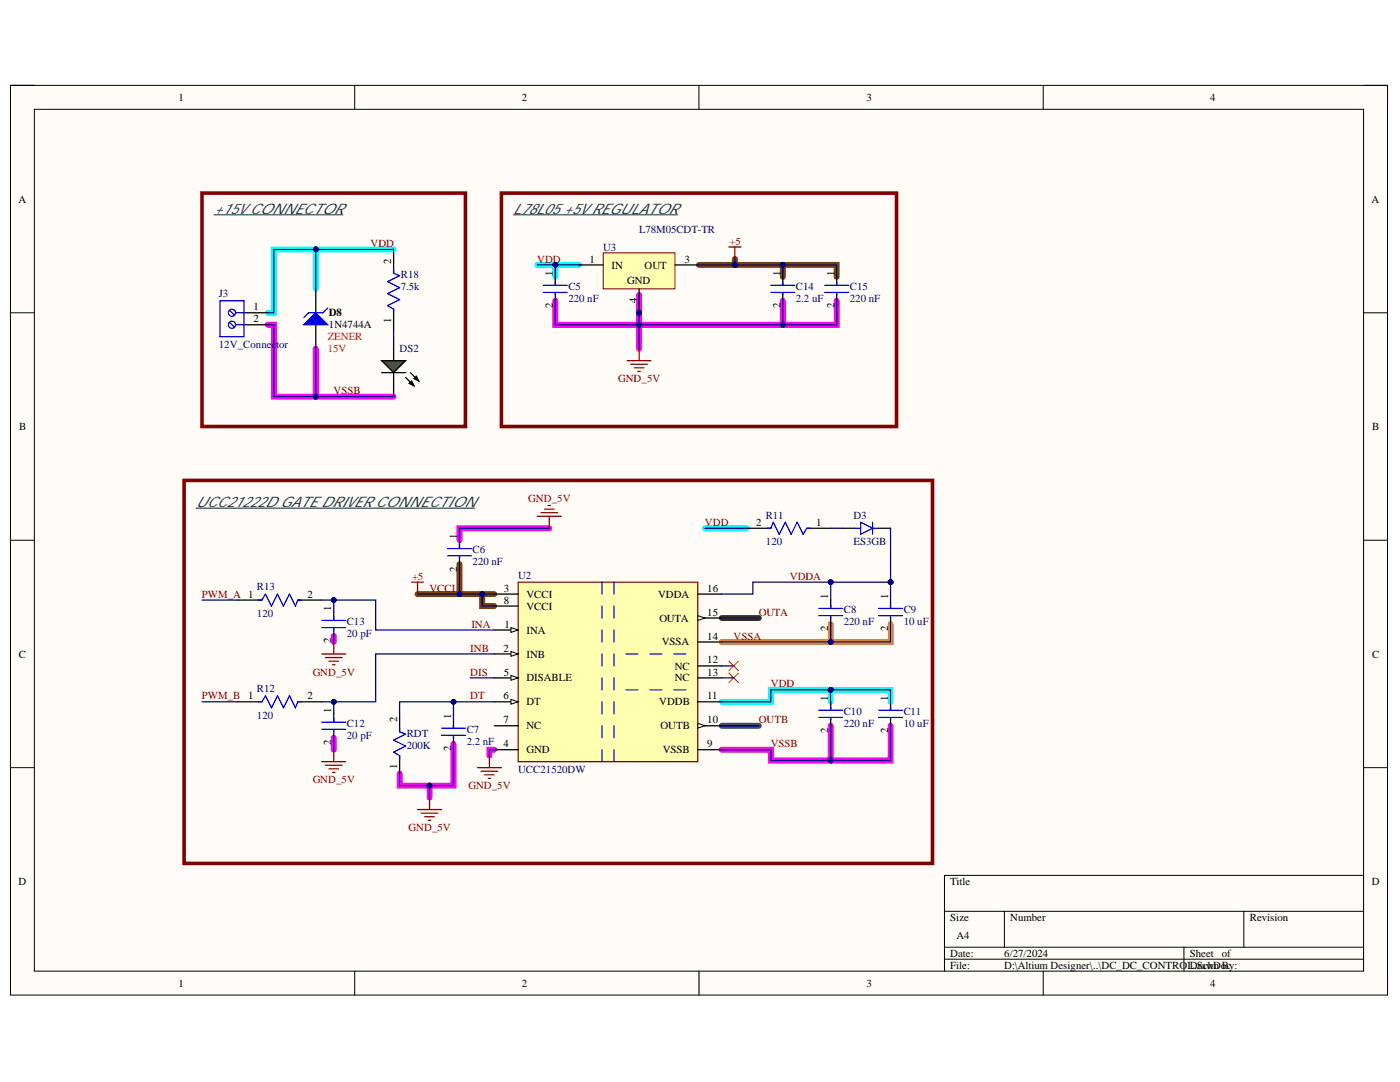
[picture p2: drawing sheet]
<svg xmlns="http://www.w3.org/2000/svg" width="279mm" height="216mm" viewBox="0 0 279 216" stroke-linecap="round" stroke-linejoin="round" font-family="sans-serif">
<defs><g id="words">
<g font-size="2.9" fill="#0c343d">
<text x="42.7" y="42.6">+15V CONNECTOR</text>
<text x="102.4" y="42.6">L78L05 +5V REGULATOR</text>
<text x="39.1" y="101.2">UCC21222D GATE DRIVER CONNECTION</text>
</g>
<g font-size="2.2">
<text x="35.6" y="20.1">1</text>
<text x="104.1" y="20.1">2</text>
<text x="173" y="20.1">3</text>
<text x="241.5" y="20.1">4</text>
<text x="3.7" y="40.4">A</text>
<text x="273.7" y="40.4">A</text>
<text x="78.1" y="52.6" transform="rotate(-90 78.1 52.6)">2</text>
<text x="117.7" y="52.4">1</text>
<text x="122.1" y="53.6">IN</text>
<text x="128.6" y="53.6">OUT</text>
<text x="136.6" y="52.4">3</text>
<text x="110.3" y="55" transform="rotate(-90 110.3 55)">1</text>
<text x="125.1" y="56.7">GND</text>
<text x="155.7" y="55" transform="rotate(-90 155.7 55)">1</text>
<text x="166.5" y="55" transform="rotate(-90 166.5 55)">1</text>
<text x="50.6" y="62">1</text>
<text x="50.6" y="64.3">2</text>
<text x="65.7" y="63.1">D8</text>
<text x="65.7" y="65.5">1N4744A</text>
<text x="78.1" y="64.4" transform="rotate(-90 78.1 64.4)">1</text>
<text x="110.3" y="61.5" transform="rotate(-90 110.3 61.5)">2</text>
<text x="127.1" y="60.6" transform="rotate(-90 127.1 60.6)">4</text>
<text x="155.7" y="61.5" transform="rotate(-90 155.7 61.5)">2</text>
<text x="166.5" y="61.5" transform="rotate(-90 166.5 61.5)">2</text>
<text x="3.8" y="85.8">B</text>
<text x="273.9" y="85.8">B</text>
<text x="91.2" y="107.5" transform="rotate(-90 91.2 107.5)">1</text>
<text x="150.9" y="104.9">2</text>
<text x="162.9" y="104.9">1</text>
<text x="61.3" y="119.2">2</text>
<text x="91.2" y="114" transform="rotate(-90 91.2 114)">2</text>
<text x="100.6" y="118.1">3</text>
<text x="105.1" y="119.2">VCCI</text>
<text x="131.4" y="119.2">VDDA</text>
<text x="141.2" y="118.1">16</text>
<text x="165.3" y="119.5" transform="rotate(-90 165.3 119.5)">1</text>
<text x="177.3" y="119.5" transform="rotate(-90 177.3 119.5)">1</text>
<text x="66.1" y="121.9" transform="rotate(-90 66.1 121.9)">1</text>
<text x="100.5" y="120.5">8</text>
<text x="100.7" y="125.2">1</text>
<text x="105.1" y="121.7">VCCI</text>
<text x="131.6" y="124">OUTA</text>
<text x="141.2" y="122.8">15</text>
<text x="165.3" y="126" transform="rotate(-90 165.3 126)">2</text>
<text x="177.3" y="126" transform="rotate(-90 177.3 126)">2</text>
<text x="3.8" y="131.2">C</text>
<text x="66.1" y="128.4" transform="rotate(-90 66.1 128.4)">2</text>
<text x="100.5" y="130">2</text>
<text x="105.1" y="126.4">INA</text>
<text x="105.1" y="131.2">INB</text>
<text x="132.1" y="128.8">VSSA</text>
<text x="141.2" y="127.6">14</text>
<text x="273.8" y="131.2">C</text>
<text x="100.5" y="134.8">5</text>
<text x="105.1" y="136">DISABLE</text>
<text x="134.7" y="133.6">NC</text>
<text x="134.7" y="136">NC</text>
<text x="141.2" y="132.4">12</text>
<text x="141.2" y="134.8">13</text>
<text x="49.5" y="139.6">1</text>
<text x="61.3" y="139.6">2</text>
<text x="66.1" y="142.2" transform="rotate(-90 66.1 142.2)">1</text>
<text x="90" y="143.4" transform="rotate(-90 90 143.4)">1</text>
<text x="100.5" y="139.6">6</text>
<text x="105.1" y="140.8">DT</text>
<text x="131.6" y="140.8">VDDB</text>
<text x="141.2" y="139.6">11</text>
<text x="165.3" y="139.8" transform="rotate(-90 165.3 139.8)">1</text>
<text x="177.3" y="139.8" transform="rotate(-90 177.3 139.8)">1</text>
<text x="66.1" y="148.7" transform="rotate(-90 66.1 148.7)">2</text>
<text x="79.3" y="144.1" transform="rotate(-90 79.3 144.1)">2</text>
<text x="90" y="149.9" transform="rotate(-90 90 149.9)">2</text>
<text x="100.5" y="144.3">7</text>
<text x="100.5" y="149.1">4</text>
<text x="105.1" y="145.5">NC</text>
<text x="131.8" y="145.5">OUTB</text>
<text x="141.2" y="149.1">9</text>
<text x="141.2" y="144.3">10</text>
<text x="165.3" y="146.3" transform="rotate(-90 165.3 146.3)">2</text>
<text x="177.3" y="146.3" transform="rotate(-90 177.3 146.3)">2</text>
<text x="79.3" y="153.5" transform="rotate(-90 79.3 153.5)">1</text>
<text x="105.1" y="150.3">GND</text>
<text x="132.3" y="150.3">VSSB</text>
<text x="3.7" y="176.6">D</text>
<text x="189.7" y="176.6">Title</text>
<text x="273.8" y="176.6">D</text>
<text x="189.7" y="183.8">Size</text>
<text x="201.6" y="183.8">Number</text>
<text x="249.4" y="183.8">Revision</text>
<text x="189.7" y="190.9">Date:</text>
<text x="190.9" y="187.3">A4</text>
<text x="200.4" y="190.9">6/27/2024</text>
<text x="237.5" y="190.9">Sheet</text>
<text x="243.8" y="190.9">of</text>
<text x="35.6" y="196.9">1</text>
<text x="104.1" y="196.9">2</text>
<text x="173" y="196.9">3</text>
<text x="189.7" y="193.3">File:</text>
<text x="200.4" y="193.3">D:\Altium Designer\..\DC_DC_CONTROL.SchDoc</text>
<text x="237.5" y="193.3">Drawn By:</text>
<text x="241.5" y="196.9">4</text>
</g>
<g font-size="2.2" fill="#000080">
<text x="127.5" y="46.4">L78M05CDT-TR</text>
<text x="120.4" y="50">U3</text>
<text x="43.7" y="59.3">J3</text>
<text x="80" y="55.5">R18</text>
<text x="80" y="57.9">7.5k</text>
<text x="113.4" y="57.9">C5</text>
<text x="158.8" y="57.9">C14</text>
<text x="169.6" y="57.9">C15</text>
<text x="113.4" y="60.3">220 nF</text>
<text x="158.8" y="60.3">2.2 uF</text>
<text x="169.6" y="60.3">220 nF</text>
<text x="43.7" y="69.3">12V_Connec</text>
<text x="55.2" y="69.3">tor</text>
<text x="79.7" y="70.3">DS2</text>
<text x="152.9" y="103.5">R11</text>
<text x="170.3" y="103.5">D3</text>
<text x="94.3" y="110.4">C6</text>
<text x="94.3" y="112.8">220 nF</text>
<text x="152.9" y="108.8">120</text>
<text x="170.3" y="108.8">ES3GB</text>
<text x="51.3" y="117.8">R13</text>
<text x="103.4" y="115.4">U2</text>
<text x="51.3" y="123.1">120</text>
<text x="69.2" y="124.7">C13</text>
<text x="168.4" y="122.4">C8</text>
<text x="168.4" y="124.7">220 nF</text>
<text x="180.4" y="122.4">C9</text>
<text x="180.4" y="124.7">10 uF</text>
<text x="69.2" y="127.1">20 pF</text>
<text x="51.3" y="138.1">R12</text>
<text x="51.3" y="143.4">120</text>
<text x="168.4" y="142.7">C10</text>
<text x="180.4" y="142.7">C11</text>
<text x="69.2" y="145.1">C12</text>
<text x="69.2" y="147.4">20 pF</text>
<text x="81.2" y="147">RDT</text>
<text x="81.2" y="149.4">200K</text>
<text x="93.1" y="146.2">C7</text>
<text x="93.1" y="148.7">2.2 nF</text>
<text x="168.4" y="145.1">220 nF</text>
<text x="180.4" y="145.1">10 uF</text>
<text x="103.4" y="154.1">UCC21520DW</text>
</g>
<g font-size="2.2" fill="#800000">
<text x="73.9" y="49.3">VDD</text>
<text x="107.2" y="52.4">VDD</text>
<text x="145.6" y="48.8">+5</text>
<text x="123.4" y="76.3">GND_5V</text>
<text x="66.6" y="78.6">VSSB</text>
<text x="105.4" y="100.1">GND_5V</text>
<text x="140.7" y="104.9">VDD</text>
<text x="40.3" y="119.2">PWM_A 1</text>
<text x="82.2" y="115.7">+5</text>
<text x="85.7" y="118.1">VCCI</text>
<text x="157.6" y="115.7">VDDA</text>
<text x="94.1" y="125.2">INA</text>
<text x="151.4" y="122.8">OUTA</text>
<text x="93.9" y="130">INB</text>
<text x="146.4" y="127.6">VSSA</text>
<text x="62.4" y="134.8">GND_5V</text>
<text x="93.9" y="134.8">DIS</text>
<text x="153.8" y="137.2">VDD</text>
<text x="40.3" y="139.6">PWM_B</text>
<text x="93.9" y="139.6">DT</text>
<text x="151.4" y="144.3">OUTB</text>
<text x="153.8" y="149.1">VSSB</text>
<text x="62.4" y="156.3">GND_5V</text>
<text x="93.5" y="157.5">GND_5V</text>
<text x="81.6" y="165.9">GND_5V</text>
</g>
<g font-size="2.2" fill="#f00">
<text x="65.4" y="67.9">ZENER</text>
<text x="65.4" y="70.3">15V</text>
</g>
</g></defs>
<path d="M2.1 17h274.8v181.6h-274.8z" fill-rule="evenodd" fill="#fffcf8"/>
<path d="M2.1 17h274.8v181.6h-274.8z" fill="none" stroke="#000" stroke-width=".2"/>
<path d="M6.9 21.8h265.2v172h-265.2z" fill-rule="evenodd" fill="#fffcf8"/>
<g fill="none" stroke="#000" stroke-width=".2">
<path d="M2.1 17h4.8M70.8 17v4.8M139.5 17v4.8M208.2 17v4.8M272.1 17h4.8v4.8M6.9 21.8h265.2v172h-265.2zM2.1 62.4h4.8M272.1 62.4h4.8M2.1 107.8h4.8M272.1 107.8h4.8M2.1 153.2h4.8M272.1 153.2h4.8"/>
<path d="M272.1 174.7h-83.6v19.1M70.8 193.8v4.8M139.5 193.8v4.8M188.5 181.8h83.6M188.5 189h83.6M188.5 191.4h83.6M200.4 181.8v7.2M208.2 193.8v4.8M236.3 189v4.8M248.2 181.8v7.2M276.9 193.8v4.8"/>
</g>
<g fill="none" stroke="#f0f" stroke-width="1.2">
<path d="M127.5 58.8v6h-16.7v-4.8M53.5 64.8h1.2v14.3h23.9M63 69.6v9.5M156.2 60v4.8h-28.7v4.8M167 60v4.8h-10.8M109.6 105.4h-17.9v2.4M66.6 126.9v1.2M66.6 147.2v2.4M85.7 156.8v2.3M90.5 148.4v8.4h-10.8v-2.4M98.6 149.6h-.9v1.2M165.8 144.8v6.9h-12v-2.1h-9.8"/>
<path d="M177.7 144.8v7h-11.9"/>
</g>
<path d="M144 123.3h7.4" fill="none" stroke="#274e13" stroke-width="1.2"/>
<path d="M144 144.8h7.4" fill="none" stroke="#134f5c" stroke-width="1.2"/>
<path d="M63 49.8v7.8M78.6 49.8h-23.9v12.6h-1.2M107.2 52.9h3.6v2.3M110.8 52.9h4.8M140.7 105.4h8.4M165.8 137.7h-12v2.3h-9.8M165.8 137.7v2.3M165.8 137.7h11.9v2.3" fill="none" stroke="#0ff" stroke-width="1.2"/>
<path d="M139.5 52.9h27.5v2.3M146.7 51.7v1.2M156.2 52.9v2.3M83.3 118.5h12.9M91.7 112.6v5.9M98.6 118.5h-2.4v2.4h2.4" fill="none" stroke="#783f04" stroke-width="1.2"/>
<path d="M165.8 124.5v3.6h-21.8M177.7 124.5v3.6h-11.9" fill="none" stroke="#f90" stroke-width="1.2"/>
<path d="M40.3 38.5h52.6v46.6h-52.6zM36.7 95.9h149.4v76.4h-149.4z" fill="none" stroke="#800000" stroke-width=".72"/>
<path d="M42.7 42.9h25.7M39.1 101.4h55.7" fill="none" stroke="#0c343d" stroke-width=".2"/>
<path d="M64.2 130.5h4.8M64.9 131.2h3.4M65.6 131.9h2M66.4 132.6h.4M66.6 128.1v2.4" fill="none" stroke="#800000" stroke-width=".25"/>
<path d="M145.5 134.3l1.9 1.9M145.5 131.9l1.9 1.9M147.4 134.3l-1.9 1.9M147.4 131.9l-1.9 1.9" fill="none" stroke="#f00" stroke-width=".2"/>
<path d="M103.4 116.2h35.9v35.8h-35.9z" fill-rule="evenodd" fill="#ffffb0"/>
<path d="M103.4 116.2h35.9v35.8h-35.9z" fill="none" stroke="#800000" stroke-width=".25"/>
<g fill="none" stroke="#00f" stroke-width=".25">
<path d="M120.1 116.2v2.3M122.5 116.2v2.3M120.1 120.9v2.4M120.1 125.7v2.4M120.1 130.5v2.4M120.1 135.3v2.4M122.5 120.9v2.4M122.5 125.7v2.4M122.5 130.5v2.4M122.5 135.3v2.4M124.9 130.5h2.4M124.9 137.7h2.4"/>
<path d="M129.7 130.5h2.4M129.7 137.7h2.4M134.5 130.5h2.4M134.5 137.7h2.4M120.1 140v2.4M120.1 144.8v2.4M120.1 149.6v2.4M122.5 140v2.4M122.5 144.8v2.4M122.5 149.6v2.4"/>
</g>
<path d="M98.6 118.5h4.8M139.3 118.5h4.7M98.6 120.9h4.8M139.3 123.3h4.7M139.3 149.6h4.7M139.3 140h4.7" fill="none" stroke="#000" stroke-width=".25"/>
<path d="M139.3 122.8l1.4 .5-1.4 .5z" fill="#f8fcff"/>
<path d="M139.3 122.8l1.4 .5-1.4 .5z" fill="none" stroke="#000" stroke-width=".2"/>
<path d="M139.3 144.8h4.7" fill="none" stroke="#000" stroke-width=".25"/>
<path d="M139.3 144.3l1.4 .5-1.4 .5z" fill="#f8fcff"/>
<path d="M139.3 144.3l1.4 .5-1.4 .5z" fill="none" stroke="#000" stroke-width=".2"/>
<path d="M98.6 125.7h4.8M139.3 128.1h4.7M139.3 132.9h4.7M139.3 135.3h4.7M98.6 144.8h4.8" fill="none" stroke="#000" stroke-width=".25"/>
<path d="M102 125.2l1.4 .5-1.4 .5z" fill="#f8fcff"/>
<path d="M102 125.2l1.4 .5-1.4 .5z" fill="none" stroke="#000" stroke-width=".2"/>
<path d="M98.6 130.5h4.8" fill="none" stroke="#000" stroke-width=".25"/>
<path d="M102 130l1.4 .5-1.4 .5z" fill="#f8fcff"/>
<path d="M102 130l1.4 .5-1.4 .5z" fill="none" stroke="#000" stroke-width=".2"/>
<path d="M98.6 135.3h4.8" fill="none" stroke="#000" stroke-width=".25"/>
<path d="M102 134.8l1.4 .5-1.4 .4z" fill="#f8fcff"/>
<path d="M102 134.8l1.4 .5-1.4 .4z" fill="none" stroke="#000" stroke-width=".2"/>
<path d="M98.6 140h4.8" fill="none" stroke="#000" stroke-width=".25"/>
<path d="M102 139.6l1.4 .4-1.4 .5z" fill="#f8fcff"/>
<path d="M102 139.6l1.4 .4-1.4 .5z" fill="none" stroke="#000" stroke-width=".2"/>
<g fill="none" stroke="#000" stroke-width=".25">
<path d="M78.6 49.8v4.7M48.7 62.4h4.8M48.7 64.8h4.8M78.6 61.7v4.8M78.6 67.2v4.8M78.6 74.4v4.7M47.5 119.7h4.8M59.4 119.7h4.8M149.1 105.4h4.7M161 105.4h4.8M165.8 119.7v1.7M168.2 105.4h2.4"/>
<path d="M175.3 105.4h2.4M177.7 119.7v1.7M66.6 122.1v1.7M66.6 125.5v1.4M165.8 123.1v1.4M177.7 123.1v1.4M47.5 140h4.8M59.4 140h4.8M66.6 142.4v1.7M66.6 145.8v1.4M90.5 143.6v1.7M90.5 147v1.4"/>
<path d="M98.6 149.6h4.8M165.8 140v1.7M165.8 143.4v1.4M177.7 140v1.7M177.7 143.4v1.4"/>
</g>
<g fill="none" stroke="#800000" stroke-width=".25">
<path d="M82.1 116.2h2.4M83.3 116.2v2.3M64.2 152h4.8M64.9 152.7h3.4M65.6 153.4h2M66.4 154.1h.4M66.6 149.6v2.4M85.7 159.1v2.4M95.3 153.2h4.8M96 153.9h3.3M96.7 154.6h1.9M97.4 155.3h.5"/>
<path d="M97.7 150.8v2.4M83.3 161.5h4.8M84.1 162.3h3.3M84.8 163h1.9M85.5 163.7h.5"/>
</g>
<g fill="none" stroke="#00f" stroke-width=".25">
<path d="M78.6 53.8v.7l1.1 .5-2.3 1.2 2.3 1.2-2.3 1.2 2.3 1.2-2.3 1.2 1.2 .7v.7M43.9 60h4.8v7.2h-4.8zM45.8 61.9l1 1M45.8 64.3l1 1M47 62.4h1.7M47 64.8h1.7M51.6 119.7h.7l.7-1.2 1.2 2.4 1.2-2.4 1.2 2.4 1.2-2.4 1.2 2.4 .4-1.2h.8M153.1 105.4h.7l.5-1.2 1.2 2.4 1.2-2.4 1.2 2.4 1.2-2.4 1.2 2.4 .7-1.2h.7M170.6 105.4h1.2M171.8 104.2l2.3 1.2-2.3 1.2zM174.1 104.2v2.4M174.1 105.4h1.2"/>
<path d="M64.2 123.8h4.8M64.2 125.2h4.8M66.6 123.1v.7M66.6 125.5v.2M163.4 121.4h4.8M163.4 122.8h4.8M165.8 120.7v.7M165.8 123.1v.2M175.3 121.4h4.8M175.3 122.8h4.8M177.7 120.7v.7M177.7 123.1v.2"/>
<path d="M51.6 140h.7l.7-1.2 1.2 2.4 1.2-2.4 1.2 2.4 1.2-2.4 1.2 2.4 .4-1.2h.8M64.2 144.1h4.8M64.2 145.5h4.8M66.6 143.4v.7M66.6 145.8v.2M88.1 145.3h4.8M88.1 146.7h4.8M90.5 144.6v.7M90.5 147v.2M163.4 141.7h4.8M163.4 143.1h4.8M165.8 141v.7"/>
<path d="M165.8 143.4v.2M175.3 141.7h4.8M175.3 143.2h4.8M177.7 141v.7M177.7 143.4v.2"/>
<circle cx="46.3" cy="64.8" r=".72"/>
<circle cx="46.3" cy="62.4" r=".72"/>
</g>
<path d="M100.1 38.5h78.8v46.6h-78.8z" fill="none" stroke="#800000" stroke-width=".72"/>
<path d="M76.2 72h4.7l-2.3 2.4z" fill="#00bf00"/>
<g fill="none" stroke="#000" stroke-width=".25">
<path d="M63 57.6v4.8M110.8 55.2v1.7M110.8 58.6v1.4M156.2 55.2v1.7M156.2 58.6v1.4M167 55.2v1.7M167 58.6v1.4M63 64.8v4.8M76.2 72h4.7l-2.3 2.4zM76.2 74.4h4.7M80.9 75.3l1.7 1.7M81.7 76.5l.4-.5 .5 1z"/>
<path d="M81.9 74.4l1.7 1.6M82.6 75.5l.5-.4 .5 .9zM91.7 107.8v1.7M91.7 111.1v1.5M79.7 142.4v3.6M79.7 150.8v3.6"/>
</g>
<path d="M81.7 76.5l.4-.5 .5 1zM82.6 75.5l.5-.4 .5 .9z" fill="#000"/>
<g fill="none" stroke="#00f" stroke-width=".25">
<path d="M108.4 56.9h4.8M108.4 58.4h4.8M110.8 56.2v.7M110.8 58.6v.2M153.8 56.9h4.8M153.8 58.4h4.8M156.2 56.2v.7M156.2 58.6v.2M164.6 56.9h4.8M164.6 58.4h4.8M167 56.2v.7M167 58.6v.2"/>
<path d="M89.3 109.5h4.8M89.3 110.9h4.8M91.7 108.8v.7M91.7 111.1v.3M79.7 145.3v.7l1.2 .5-2.3 1.2 2.3 1.2-2.3 1.2 1.1 .7v.7"/>
</g>
<path d="M145.5 49.3h2.4M146.7 49.3v2.4M125.2 72h4.7M125.9 72.7h3.3M126.6 73.4h1.9M127.3 74.1h.5M127.5 69.6v2.4" fill="none" stroke="#800000" stroke-width=".25"/>
<path d="M102.5 42.9h32.7" fill="none" stroke="#0c343d" stroke-width=".2"/>
<path d="M63 62.4l2.4 2.4h-4.8z" fill="#00f"/>
<path d="M63 62.4l2.4 2.4h-4.8zM65.4 61.5l-.9 .9h-2.9l-1 1" fill="none" stroke="#00f" stroke-width=".25"/>
<path d="M107.2 103h4.8M107.9 102.3h3.4M108.7 101.6h1.9M109.4 100.9h.5M109.6 103v2.4" fill="none" stroke="#800000" stroke-width=".25"/>
<path d="M40.3 119.7h7.2M98.6 118.5h-2.4v2.4h2.4M140.7 105.4h8.4M66.6 126.9v1.2M93.8 135.3h4.8M144 123.3h7.4M144 135.3h2.4M144 132.9h2.4M40.3 140h7.2M66.6 147.2v2.4M98.6 149.6h-.9v1.2M144 144.8h7.4" fill="none" stroke="#000080" stroke-width=".25"/>
<circle cx="96.2" cy="118.5" r=".48" fill="#000080"/>
<circle cx="96.2" cy="118.5" r=".48" fill="none" stroke="#000080" stroke-width=".2"/>
<path d="M83.3 118.5h12.9" fill="none" stroke="#000080" stroke-width=".25"/>
<circle cx="91.7" cy="118.5" r=".48" fill="#000080"/>
<circle cx="91.7" cy="118.5" r=".48" fill="none" stroke="#000080" stroke-width=".2"/>
<circle cx="96.2" cy="118.5" r=".48" fill="#000080"/>
<circle cx="96.2" cy="118.5" r=".48" fill="none" stroke="#000080" stroke-width=".2"/>
<path d="M78.6 66.5v.7M165.8 105.4h2.4M177.7 116.2h-11.9v3.5" fill="none" stroke="#000080" stroke-width=".25"/>
<circle cx="165.8" cy="116.2" r=".48" fill="#000080"/>
<circle cx="165.8" cy="116.2" r=".48" fill="none" stroke="#000080" stroke-width=".2"/>
<circle cx="177.7" cy="116.2" r=".48" fill="#000080"/>
<circle cx="177.7" cy="116.2" r=".48" fill="none" stroke="#000080" stroke-width=".2"/>
<path d="M177.7 116.2v3.5" fill="none" stroke="#000080" stroke-width=".25"/>
<circle cx="177.7" cy="116.2" r=".48" fill="#000080"/>
<circle cx="177.7" cy="116.2" r=".48" fill="none" stroke="#000080" stroke-width=".2"/>
<path d="M177.7 105.4v10.8" fill="none" stroke="#000080" stroke-width=".25"/>
<circle cx="177.7" cy="116.2" r=".48" fill="#000080"/>
<circle cx="177.7" cy="116.2" r=".48" fill="none" stroke="#000080" stroke-width=".2"/>
<path d="M165.8 116.2h-15.5v2.3h-6.3" fill="none" stroke="#000080" stroke-width=".25"/>
<circle cx="165.8" cy="116.2" r=".48" fill="#000080"/>
<circle cx="165.8" cy="116.2" r=".48" fill="none" stroke="#000080" stroke-width=".2"/>
<path d="M165.8 124.5v3.6h-21.8" fill="none" stroke="#000080" stroke-width=".25"/>
<circle cx="165.8" cy="128.1" r=".48" fill="#000080"/>
<circle cx="165.8" cy="128.1" r=".48" fill="none" stroke="#000080" stroke-width=".2"/>
<path d="M177.7 124.5v3.6h-11.9" fill="none" stroke="#000080" stroke-width=".25"/>
<circle cx="165.8" cy="128.1" r=".48" fill="#000080"/>
<circle cx="165.8" cy="128.1" r=".48" fill="none" stroke="#000080" stroke-width=".2"/>
<path d="M165.8 137.7v2.3" fill="none" stroke="#000080" stroke-width=".25"/>
<circle cx="165.8" cy="137.7" r=".48" fill="#000080"/>
<circle cx="165.8" cy="137.7" r=".48" fill="none" stroke="#000080" stroke-width=".2"/>
<path d="M165.8 137.7h11.9v2.3" fill="none" stroke="#000080" stroke-width=".25"/>
<circle cx="165.8" cy="137.7" r=".48" fill="#000080"/>
<circle cx="165.8" cy="137.7" r=".48" fill="none" stroke="#000080" stroke-width=".2"/>
<path d="M165.8 137.7h-12v2.3h-9.8" fill="none" stroke="#000080" stroke-width=".25"/>
<circle cx="165.8" cy="137.7" r=".48" fill="#000080"/>
<circle cx="165.8" cy="137.7" r=".48" fill="none" stroke="#000080" stroke-width=".2"/>
<path d="M165.8 144.8v6.9h-12v-2.1h-9.8" fill="none" stroke="#000080" stroke-width=".25"/>
<circle cx="165.8" cy="151.7" r=".48" fill="#000080"/>
<circle cx="165.8" cy="151.7" r=".48" fill="none" stroke="#000080" stroke-width=".2"/>
<path d="M177.7 144.8v7h-11.9" fill="none" stroke="#000080" stroke-width=".25"/>
<circle cx="165.8" cy="151.7" r=".48" fill="#000080"/>
<circle cx="165.8" cy="151.7" r=".48" fill="none" stroke="#000080" stroke-width=".2"/>
<path d="M85.7 156.8v2.3" fill="none" stroke="#000080" stroke-width=".25"/>
<circle cx="85.7" cy="156.8" r=".48" fill="#000080"/>
<circle cx="85.7" cy="156.8" r=".48" fill="none" stroke="#000080" stroke-width=".2"/>
<path d="M90.5 140h8.1" fill="none" stroke="#000080" stroke-width=".25"/>
<circle cx="90.5" cy="140" r=".48" fill="#000080"/>
<circle cx="90.5" cy="140" r=".48" fill="none" stroke="#000080" stroke-width=".2"/>
<path d="M66.6 119.7v2.4" fill="none" stroke="#000080" stroke-width=".25"/>
<circle cx="66.6" cy="119.7" r=".48" fill="#000080"/>
<circle cx="66.6" cy="119.7" r=".48" fill="none" stroke="#000080" stroke-width=".2"/>
<path d="M66.6 140v2.4" fill="none" stroke="#000080" stroke-width=".25"/>
<circle cx="66.6" cy="140" r=".48" fill="#000080"/>
<circle cx="66.6" cy="140" r=".48" fill="none" stroke="#000080" stroke-width=".2"/>
<path d="M98.6 130.5h-23.6v9.5h-10.8" fill="none" stroke="#000080" stroke-width=".25"/>
<circle cx="66.6" cy="140" r=".48" fill="#000080"/>
<circle cx="66.6" cy="140" r=".48" fill="none" stroke="#000080" stroke-width=".2"/>
<path d="M64.2 119.7h10.8v6h23.6" fill="none" stroke="#000080" stroke-width=".25"/>
<circle cx="66.6" cy="119.7" r=".48" fill="#000080"/>
<circle cx="66.6" cy="119.7" r=".48" fill="none" stroke="#000080" stroke-width=".2"/>
<path d="M127.5 64.8v4.8" fill="none" stroke="#000080" stroke-width=".25"/>
<circle cx="127.5" cy="64.8" r=".48" fill="#000080"/>
<circle cx="127.5" cy="64.8" r=".48" fill="none" stroke="#000080" stroke-width=".2"/>
<path d="M156.2 52.9v2.3" fill="none" stroke="#000080" stroke-width=".25"/>
<circle cx="156.2" cy="52.9" r=".48" fill="#000080"/>
<circle cx="156.2" cy="52.9" r=".48" fill="none" stroke="#000080" stroke-width=".2"/>
<path d="M167 60v4.8h-10.8" fill="none" stroke="#000080" stroke-width=".25"/>
<circle cx="156.2" cy="64.8" r=".48" fill="#000080"/>
<circle cx="156.2" cy="64.8" r=".48" fill="none" stroke="#000080" stroke-width=".2"/>
<path d="M63 49.8v7.8" fill="none" stroke="#000080" stroke-width=".25"/>
<circle cx="63" cy="49.8" r=".48" fill="#000080"/>
<circle cx="63" cy="49.8" r=".48" fill="none" stroke="#000080" stroke-width=".2"/>
<path d="M53.5 64.8h1.2v14.3h23.9" fill="none" stroke="#000080" stroke-width=".25"/>
<circle cx="63" cy="79.1" r=".48" fill="#000080"/>
<circle cx="63" cy="79.1" r=".48" fill="none" stroke="#000080" stroke-width=".2"/>
<path d="M78.6 49.8h-23.9v12.6h-1.2" fill="none" stroke="#000080" stroke-width=".25"/>
<circle cx="63" cy="49.8" r=".48" fill="#000080"/>
<circle cx="63" cy="49.8" r=".48" fill="none" stroke="#000080" stroke-width=".2"/>
<path d="M127.5 58.8v6h-16.7v-4.8" fill="none" stroke="#000080" stroke-width=".25"/>
<circle cx="127.5" cy="64.8" r=".48" fill="#000080"/>
<circle cx="127.5" cy="64.8" r=".48" fill="none" stroke="#000080" stroke-width=".2"/>
<circle cx="127.5" cy="62.4" r=".48" fill="#000080"/>
<circle cx="127.5" cy="62.4" r=".48" fill="none" stroke="#000080" stroke-width=".2"/>
<path d="M79.7 142.4v-2.4h10.8v3.6" fill="none" stroke="#000080" stroke-width=".25"/>
<circle cx="90.5" cy="140" r=".48" fill="#000080"/>
<circle cx="90.5" cy="140" r=".48" fill="none" stroke="#000080" stroke-width=".2"/>
<path d="M90.5 148.4v8.4h-10.8v-2.4" fill="none" stroke="#000080" stroke-width=".25"/>
<circle cx="85.7" cy="156.8" r=".48" fill="#000080"/>
<circle cx="85.7" cy="156.8" r=".48" fill="none" stroke="#000080" stroke-width=".2"/>
<path d="M63 69.6v9.5" fill="none" stroke="#000080" stroke-width=".25"/>
<circle cx="63" cy="79.1" r=".48" fill="#000080"/>
<circle cx="63" cy="79.1" r=".48" fill="none" stroke="#000080" stroke-width=".2"/>
<path d="M156.2 60v4.8h-28.7" fill="none" stroke="#000080" stroke-width=".25"/>
<circle cx="127.5" cy="64.8" r=".48" fill="#000080"/>
<circle cx="127.5" cy="64.8" r=".48" fill="none" stroke="#000080" stroke-width=".2"/>
<circle cx="156.2" cy="64.8" r=".48" fill="#000080"/>
<circle cx="156.2" cy="64.8" r=".48" fill="none" stroke="#000080" stroke-width=".2"/>
<path d="M109.6 105.4h-17.9v2.4" fill="none" stroke="#000080" stroke-width=".25"/>
<circle cx="127.5" cy="62.4" r=".48" fill="#000080"/>
<circle cx="127.5" cy="62.4" r=".48" fill="none" stroke="#000080" stroke-width=".2"/>
<path d="M120.4 50.5h14.3v7.1h-14.3z" fill-rule="evenodd" fill="#ffffb0"/>
<path d="M120.4 50.5h14.3v7.1h-14.3z" fill="none" stroke="#800000" stroke-width=".2"/>
<path d="M115.6 52.9h4.8M127.5 57.6v4.8" fill="none" stroke="#000" stroke-width=".25"/>
<circle cx="127.5" cy="62.4" r=".48" fill="#000080"/>
<circle cx="127.5" cy="62.4" r=".48" fill="none" stroke="#000080" stroke-width=".2"/>
<path d="M134.7 52.9h4.8" fill="none" stroke="#000" stroke-width=".25"/>
<path d="M107.2 52.9h3.6v2.3" fill="none" stroke="#000080" stroke-width=".25"/>
<circle cx="110.8" cy="52.9" r=".48" fill="#000080"/>
<circle cx="110.8" cy="52.9" r=".48" fill="none" stroke="#000080" stroke-width=".2"/>
<path d="M110.8 52.9h4.8" fill="none" stroke="#000080" stroke-width=".25"/>
<circle cx="110.8" cy="52.9" r=".48" fill="#000080"/>
<circle cx="110.8" cy="52.9" r=".48" fill="none" stroke="#000080" stroke-width=".2"/>
<path d="M139.5 52.9h27.5v2.3" fill="none" stroke="#000080" stroke-width=".25"/>
<circle cx="146.7" cy="52.9" r=".48" fill="#000080"/>
<circle cx="146.7" cy="52.9" r=".48" fill="none" stroke="#000080" stroke-width=".2"/>
<circle cx="156.2" cy="52.9" r=".48" fill="#000080"/>
<circle cx="156.2" cy="52.9" r=".48" fill="none" stroke="#000080" stroke-width=".2"/>
<path d="M146.7 51.7v1.2" fill="none" stroke="#000080" stroke-width=".25"/>
<circle cx="146.7" cy="52.9" r=".48" fill="#000080"/>
<circle cx="146.7" cy="52.9" r=".48" fill="none" stroke="#000080" stroke-width=".2"/>
<path d="M91.7 112.6v5.9" fill="none" stroke="#000080" stroke-width=".25"/>
<circle cx="91.7" cy="118.5" r=".48" fill="#000080"/>
<circle cx="91.7" cy="118.5" r=".48" fill="none" stroke="#000080" stroke-width=".2"/>
<use href="#words"/>
</svg>
